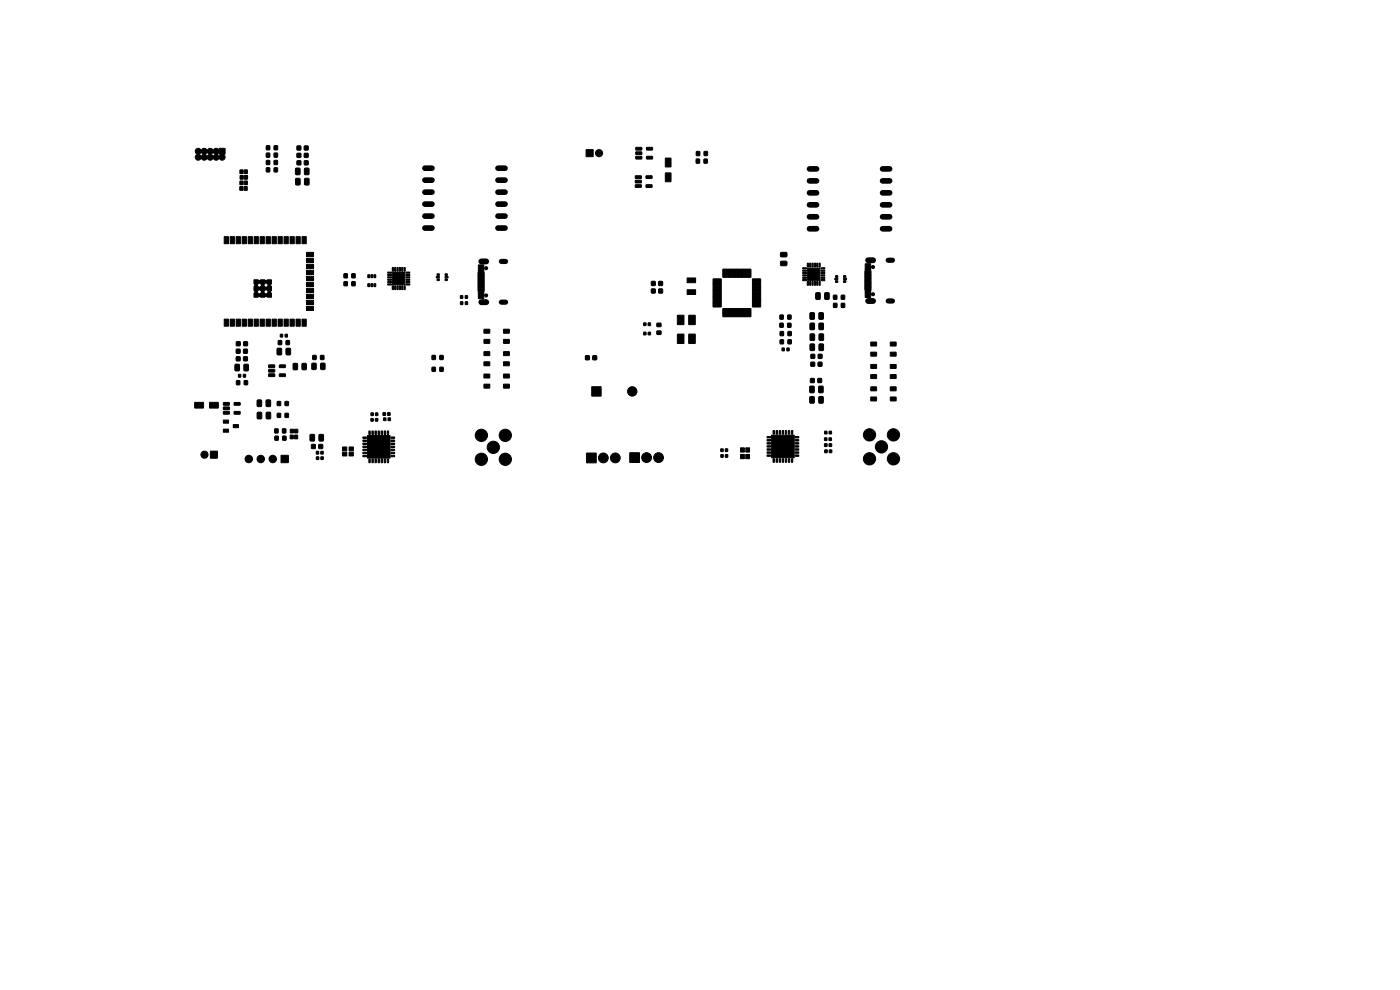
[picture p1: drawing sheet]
<svg xmlns="http://www.w3.org/2000/svg" width="297mm" height="210mm" viewBox="0 0 297 210" stroke-linecap="round" stroke-linejoin="round" font-family="sans-serif">
<g fill="#000" stroke="#000" stroke-width=".21">
<path d="M46.5 31.5h1.2v1.2h-1.2zM50.9 38.4h.6v.8h-.6zM50.9 37.2h.7v.8h-.7zM50.9 36.1h.7v.7h-.7zM51.8 38.4h.7v.8h-.7zM51.9 37.2h.6v.8h-.6zM51.8 36.1h.7v.7h-.7zM56.5 32.5h.7v.8h-.7zM56.5 35.6h.7v.8h-.7zM56.5 34.1h.7v.8h-.7zM56.5 30.9h.7v.9h-.7zM58.2 32.5h.7v.8h-.7z"/>
<path d="M58.2 35.6h.7v.8h-.7zM58.2 34.1h.7v.8h-.7zM58.2 30.9h.7v.9h-.7zM62.7 35.7l.7-.1 .3 .2v1l-.2 .3h-.6l-.2-.2zM62.8 37.9l.6-.1 .3 .2v1l-.2 .2-.6 .1-.2-.2zM63 31h.8v.8h-.8zM63 32.5h.8v.9h-.8zM63 34.1h.8v.8h-.8zM64.6 31h.7v.8h-.7zM64.6 32.5h.7v.9h-.7zM64.6 34.1h.7v.8h-.7zM64.6 35.7l.7-.1 .3 .2v1l-.2 .3h-.6l-.2-.2z"/>
<path d="M64.7 37.9l.6-.1 .3 .2v1l-.2 .2-.6 .1-.2-.2zM124.4 31.8h1.4v1.4h-1.4zM134.8 37.3h1.2l.1 .5-1.3 .1zM134.8 38.3l1.2-.1 .1 .5-1.3 .1zM134.8 39.2h1.2l.1 .5-1.3 .1zM134.9 31.3h1.2l.1 .5h-1.3zM134.9 32.2h1.2l.1 .5-1.3 .1zM134.9 33.2h1.2l.1 .5h-1.3zM137.1 39.2h1.2v.5l-1.2 .1zM137.1 37.3h1.2v.5l-1.2 .1zM137.2 33.2h1.2v.5h-1.2zM137.2 31.3h1.2v.5h-1.2z"/>
<path d="M141.2 33.6h1.1v1.8h-1.1zM141.2 36.7h1.1v1.8h-1.1zM147.7 33.8h.7v.8h-.7zM147.7 32.2h.7v.8h-.7zM149.4 33.8h.6v.8h-.6zM149.4 32.2h.7v.8h-.7zM47.6 50.2h.9v1.5h-.9zM48.8 50.2h.9v1.5h-.9zM50.1 50.2h.9v1.5h-.9zM50.9 39.6h.6v.8h-.6zM51.4 50.2h.9v1.5h-.9zM51.8 39.6h.6v.8h-.6z"/>
<path d="M52.6 50.2h.9v1.5h-.9zM53.9 50.2h.9v1.5h-.9zM55.2 50.2h.9v1.5h-.9zM56.5 50.2h.8v1.5h-.8zM57.7 50.2h.9v1.5h-.9zM59 50.2h.9v1.5h-.9zM60.3 50.2h.9v1.5h-.9zM61.5 50.2h.9v1.5h-.9zM62.8 50.2h.9v1.5h-.9zM64.1 50.2h.9v1.5h-.9zM65 59.9h1.5v.9h-1.5zM65 58.6h1.5v.9h-1.5z"/>
<path d="M65 57.3h1.5v.9h-1.5zM65 56.1h1.5v.9h-1.5zM65 54.8h1.5v.9h-1.5zM65 53.5h1.5v.9h-1.5zM73 58.1h.7v.8h-.7zM74.6 58.1h.7v.8h-.7zM78 58.3h.4v.6h-.4zM78.7 58.3h.4l-.1 .6h-.3zM79.3 58.3h.4v.6h-.4zM82.3 57.7h.7l.1 .2-.8 .1zM82.3 58.2h.7l.1 .2-.8 .1zM82.3 58.7h.7l.1 .2-.8 .1z"/>
<path d="M82.3 59.2h.7l.1 .2-.8 .1zM82.3 59.7h.7l.1 .2-.8 .1zM83.2 56.8h.3l-.1 .8-.2-.1zM83.7 56.8h.3l-.1 .8-.2-.1zM84.2 56.8h.3l-.1 .8-.2-.1zM84.7 56.8h.3l-.1 .8-.2-.1zM85.2 56.8h.3l-.1 .8-.2-.1zM83.3 57.8h2.6v2.6h-2.6zM85.7 56.8h.3l-.1 .8-.2-.1zM86.1 59.7h.8v.2l-.7 .1zM86.1 59.2h.8v.2l-.7 .1zM86.1 58.7h.8v.2l-.7 .1z"/>
<path d="M86.1 58.2h.8v.2l-.7 .1zM86.1 57.7h.8v.2l-.7 .1zM92.7 58.1h.5v.3h-.5zM92.6 58.7h.6v.2h-.6zM92.7 59.2h.5v.3h-.5zM94.4 59.2h.5v.3h-.5zM94.4 58.1h.5v.3h-.5zM94.4 58.7h.6l.1 .2h-.6zM101.4 59.3h1.3v.4l-1.2 .1zM101.4 58.3h1.3v.4l-1.2 .1zM101.4 57.8h1.3v.4l-1.2 .1zM101.4 58.8h1.3v.4l-1.2 .1z"/>
<path d="M101.5 57h1.1v.7l-1.1 .1zM101.5 56.2h1.1v.7l-1.1 .1zM145.8 59h1.8v1h-1.8zM151.3 59.2h1.6l.1 .4h-1.7zM151.3 59.7h1.6l.1 .4h-1.7zM153.4 57.1l.4 .1-.1 1.6h-.4zM153.9 57.1l.4 .1-.1 1.6h-.4zM154.4 57.1l.4 .1-.1 1.6h-.4zM154.9 57.1l.4 .1-.1 1.6h-.4zM155.4 57.1l.4 .1-.1 1.6h-.4zM155.9 57.1l.4 .1-.1 1.6h-.4zM156.4 57.1l.4 .1-.1 1.6h-.4z"/>
<path d="M156.9 57.1l.4 .1-.1 1.6h-.4zM157.4 57.1l.4 .1-.1 1.6h-.4zM157.9 57.1l.4 .1-.1 1.6h-.4zM158.4 57.1l.4 .1-.1 1.6h-.4zM158.9 57.1l.4 .1-.1 1.6h-.4zM159.7 59.7h1.6l.1 .4h-1.7zM159.7 59.2h1.6l.1 .4h-1.7zM165.6 53.6l1.2-.1 .2 .3-.1 .5-.2 .2h-1l-.1-.2zM165.6 55.5l1.2-.1 .2 .2-.1 .6-.2 .2h-1l-.1-.3zM170.3 56.8h.8v.2h-.8zM170.3 57.3h.8v.2h-.8zM170.3 57.8h.8v.2h-.8z"/>
<path d="M170.3 58.3h.8v.2h-.8zM170.3 58.8h.8v.2h-.8zM170.3 59.3h.8v.2h-.8zM171.3 55.8l.2 .1v.7h-.2zM171.8 55.8l.2 .1v.7h-.2zM172.3 55.8l.2 .1v.7h-.2zM172.8 55.8l.2 .1v.7h-.2zM173.3 55.8l.2 .1v.7h-.2zM171.3 56.9h2.6v2.6h-2.6zM173.8 55.8l.2 .1v.7h-.2zM174.2 59.3h.7l.1 .2h-.8zM174.2 58.8h.7l.1 .2h-.8z"/>
<path d="M174.2 58.3h.7l.1 .2h-.8zM174.2 57.8h.7l.1 .2h-.8zM174.2 57.3h.7l.1 .2h-.8zM174.2 56.8h.7l.1 .2h-.8zM177.3 58.5h.4v.3h-.4zM177.1 59.1l.6-.1v.3h-.6zM177.3 59.6h.4v.3h-.4zM179 59.6h.4v.3h-.4zM179 58.5h.4v.3h-.4zM179 59.1l.5-.1 .1 .3h-.6zM183.5 59.1l1.2-.1 .1 .5h-1.3zM183.5 58.1l1.2-.1 .1 .5h-1.3z"/>
<path d="M183.5 57.6l1.2-.1 .1 .5h-1.3zM183.5 58.6l1.2-.1 .1 .5h-1.3zM183.6 56.8l1.1-.1v.8h-1.1zM183.6 56l1.1-.1v.8h-1.1zM47.6 67.7h.9v1.5h-.9zM48.8 67.7h.9v1.5h-.9zM49.9 77.3l.7-.1 .2 .2v1l-.1 .3h-.6l-.3-.2zM50.1 75.7h.8v.8h-.8zM50.2 72.5h.7v.8h-.7zM50.1 74.1h.8v.8h-.8zM50.1 67.7h.9v1.5h-.9zM50.6 79.4h.5v.6h-.5z"/>
<path d="M51.7 75.7h.8v.8h-.8zM51.7 72.5h.8v.8h-.8zM51.8 77.3l.7-.1 .2 .2v1l-.1 .3h-.6l-.3-.2zM51.6 79.4h.5v.6h-.5zM51.4 67.7h.9v1.5h-.9zM51.7 74.1h.8v.8h-.8zM52.6 67.7h.9v1.5h-.9zM53.9 62.2h.9v.9h-.9zM53.9 60.8h.9v.9h-.9zM53.9 59.4h.9v.9h-.9zM53.9 67.7h.9v1.5h-.9zM55.2 67.7h.9v1.5h-.9z"/>
<path d="M55.3 62.2h.9v.9h-.9zM55.3 60.8h.9v.9h-.9zM55.3 59.4h.9v.9h-.9zM57 77.4h1.2l.1 .5-1.2 .1zM57 78.4h1.2l.1 .4-1.2 .1zM57 79.3h1.2l.1 .5-1.2 .1zM56.5 67.7h.8v1.5h-.8zM56.7 62.2h.9v.9h-.9zM56.7 60.8h.9v.9h-.9zM56.7 59.4h.9v.9h-.9zM57.7 67.7h.9v1.5h-.9zM58.8 73.9h.7l.2 .1 .1 1.1-.2 .2h-.6l-.2-.2z"/>
<path d="M59.1 72.3h.6v.8h-.6zM59.3 79.3h1.2l.1 .5-1.3 .1zM59.3 77.4h1.2l.1 .5-1.3 .1zM59 67.7h.9v1.5h-.9zM59.5 70.9h.4v.6h-.4zM60.7 72.3h.7v.8h-.7zM60.7 73.9h.7l.2 .1 .1 1.1-.2 .2h-.6l-.2-.2zM60.5 70.9h.5v.6h-.5zM60.3 67.7h.9v1.5h-.9zM62.2 77.1h.7l.2 .1v1l-.1 .2-.6 .1-.2-.2zM61.5 67.7h.9v1.5h-.9zM62.8 67.7h.9v1.5h-.9z"/>
<path d="M64.1 77.1h.7l.2 .1v1l-.1 .2-.6 .1-.2-.2zM64.1 67.7h.9v1.5h-.9zM65 65h1.5v.9h-1.5zM65 63.7h1.5v.9h-1.5zM65 62.4h1.5v.9h-1.5zM65 61.2h1.5v.9h-1.5zM66.2 77.1l.7-.1 .2 .2v1l-.2 .2h-.5l-.3-.1zM66.4 75.4h.6v.8h-.6zM68 75.4h.7v.8h-.7zM68.1 77.1l.6-.1 .3 .2v1l-.2 .2h-.6l-.2-.1zM73 59.8h.7v.8h-.7zM74.6 59.8h.7v.8h-.7z"/>
<path d="M78 60.2h.4v.6h-.4zM78.7 60.2h.4l-.1 .6h-.3zM79.3 60.2h.4v.6h-.4zM82.3 60.2h.7l.1 .2-.8 .1zM83.2 60.6l.3 .1-.1 .7h-.2zM83.7 60.6l.3 .1-.1 .7h-.2zM84.2 60.6l.3 .1-.1 .7h-.2zM84.7 60.6l.3 .1-.1 .7h-.2zM85.2 60.6l.3 .1-.1 .7h-.2zM85.7 60.6l.3 .1-.1 .7h-.2zM86.1 60.2h.8v.2l-.7 .1zM91.7 77.9h.7v.9h-.7z"/>
<path d="M91.7 75.4h.7v.8h-.7zM93.3 77.9h.7v.9h-.7zM93.3 75.4h.7v.8h-.7zM97.7 62.7h.5v.6h-.5zM97.7 64h.5v.6h-.5zM98.7 62.7h.5v.6h-.5zM98.7 64h.5v.6h-.5zM101.4 60.8h1.3v.4l-1.2 .1zM101.4 59.8h1.3v.4l-1.2 .1zM101.4 60.3h1.3v.4l-1.2 .1zM101.4 61.3h1.3v.4l-1.2 .1zM101.5 61.8h1.1v.7l-1.1 .1z"/>
<path d="M101.5 62.6h1.1v.7l-1.1 .1zM102.7 79.4l1.2-.1v.8l-1.2 .1zM102.7 69.9l1.2-.1v.8l-1.2 .1zM102.7 72h1.2v.8h-1.2zM102.7 74.6h1.2v.8h-1.2zM102.7 76.8l1.2-.1v.8l-1.2 .1zM106.8 79.4l1.2-.1 .1 .8-1.2 .1zM106.8 69.9l1.2-.1 .1 .8-1.2 .1zM106.8 72h1.2l.1 .8h-1.2zM106.8 74.6h1.2l.1 .8h-1.2zM106.8 76.8l1.2-.1 .1 .8-1.2 .1zM124.2 75.5h.8v.8h-.8z"/>
<path d="M125.8 75.5h.7v.8h-.7zM136.6 68.5h.4v.5h-.4zM136.6 70.5h.4v.5h-.4zM137.5 68.5h.5v.5h-.5zM137.5 70.5h.5v.5h-.5zM138.2 59.7h.8v.8h-.8zM138.2 61.3h.8v.8h-.8zM139.4 68.6h.8v.7h-.8zM139.4 70.2h.8v.7h-.8zM139.8 59.7h.7v.8h-.7zM139.8 61.3h.7v.8h-.7zM143.7 66.9h1.4v1.9h-1.4z"/>
<path d="M143.7 70.9h1.4v1.9h-1.4zM146.1 70.9h1.4v1.9h-1.4zM146.1 66.9h1.4v1.9h-1.4zM145.8 61.5h1.8v1h-1.8zM151.3 60.2h1.6l.1 .4h-1.7zM151.3 60.7h1.6l.1 .4h-1.7zM151.3 61.2h1.6l.1 .4h-1.7zM151.3 61.7h1.6l.1 .4h-1.7zM151.3 62.2h1.6l.1 .4h-1.7zM151.3 62.7h1.6l.1 .4h-1.7zM151.3 63.2h1.6l.1 .4h-1.7zM151.3 63.7h1.6l.1 .4h-1.7z"/>
<path d="M151.3 64.2h1.6l.1 .4h-1.7zM151.3 64.7h1.6l.1 .4h-1.7zM153.4 65.5h.4l-.1 1.7-.4-.1zM153.9 65.5h.4l-.1 1.7-.4-.1zM154.4 65.5h.4l-.1 1.7-.4-.1zM154.9 65.5h.4l-.1 1.7-.4-.1zM155.4 65.5h.4l-.1 1.7-.4-.1zM155.9 65.5h.4l-.1 1.7-.4-.1zM156.4 65.5h.4l-.1 1.7-.4-.1zM156.9 65.5h.4l-.1 1.7-.4-.1zM157.4 65.5h.4l-.1 1.7-.4-.1zM157.9 65.5h.4l-.1 1.7-.4-.1z"/>
<path d="M158.4 65.5h.4l-.1 1.7-.4-.1zM158.9 65.5h.4l-.1 1.7-.4-.1zM159.7 64.7h1.6l.1 .4h-1.7zM159.7 64.2h1.6l.1 .4h-1.7zM159.7 63.7h1.6l.1 .4h-1.7zM159.7 63.2h1.6l.1 .4h-1.7zM159.7 62.7h1.6l.1 .4h-1.7zM159.7 62.2h1.6l.1 .4h-1.7zM159.7 61.7h1.6l.1 .4h-1.7zM159.7 61.2h1.6l.1 .4h-1.7zM159.7 60.7h1.6l.1 .4h-1.7zM159.7 60.2h1.6l.1 .4h-1.7z"/>
<path d="M165.5 68.6h.6v.8h-.6zM165.5 66.8h.6v.9h-.6zM165.5 72.1h.7v.8h-.7zM165.5 70.4h.7v.8h-.7zM165.9 73.8h.5v.6h-.5zM167.1 68.6h.7v.8h-.7zM167.1 66.8h.7v.9h-.7zM167.2 72.1h.7v.8h-.7zM167.2 70.4h.7v.8h-.7zM166.9 73.8h.5v.6h-.5zM171.3 59.7h.2v.8h-.2zM171.9 66.4l.6-.1 .3 .2v1l-.2 .2-.6 .1-.2-.2z"/>
<path d="M171.9 68.6l.7-.1 .2 .2v1l-.1 .2-.6 .1-.3-.2zM171.9 73l.7-.1 .2 .2v1l-.1 .3h-.6l-.3-.2zM171.9 70.9l.7-.1 .2 .1v1.1l-.1 .2h-.6l-.3-.1zM172 76.9h.8v.8h-.8zM171.8 59.7h.2v.8h-.2zM172.3 59.7h.2v.8h-.2zM172.1 75.2h.7v.8h-.7zM172.8 59.7h.2v.8h-.2zM173.1 62.1h.7l.2 .1v1.1l-.1 .2h-.6l-.3-.1zM173.3 59.7h.2v.8h-.2zM173.6 76.9h.8v.8h-.8zM173.8 66.4l.6-.1 .3 .2v1l-.2 .2-.6 .1-.2-.2z"/>
<path d="M173.8 68.6l.7-.1 .2 .2v1l-.1 .2-.6 .1-.3-.2zM173.8 73l.7-.1 .2 .2v1l-.1 .3h-.6l-.3-.2zM173.8 70.9l.7-.1 .2 .1v1.1l-.1 .2h-.6l-.3-.1zM173.8 59.7h.2v.8h-.2zM173.6 75.2h.8v.8h-.8zM175 62.1h.7l.2 .1v1.1l-.1 .2h-.6l-.3-.1zM176.8 62.6h.7v.9h-.7zM176.8 64.4h.7v.8h-.7zM178.5 62.6h.7v.9h-.7zM178.5 64.4h.7v.8h-.7zM183.5 60.6l1.2-.1 .1 .5h-1.3zM183.5 59.6l1.2-.1 .1 .5h-1.3z"/>
<path d="M183.5 60.1l1.2-.1 .1 .5h-1.3zM183.5 61.1l1.2-.1 .1 .5h-1.3zM183.6 61.6l1.1-.1v.8h-1.1zM183.6 62.4l1.1-.1v.8h-1.1zM184.7 77.3h1.2l.1 .8h-1.2zM184.7 79.5h1.2l.1 .7-1.2 .1zM184.7 72.6h1.2l.1 .7-1.2 .1zM184.7 74.7h1.2l.1 .8h-1.2zM188.9 77.3h1.2v.8h-1.2zM188.9 79.5h1.2v.7l-1.2 .1zM188.9 72.6h1.2v.7l-1.2 .1zM188.9 74.7h1.2v.8h-1.2z"/>
<path d="M41.3 85.4h1.8l.1 1.1-1.8 .1zM44.5 85.4h1.8v1.1l-1.8 .1zM44.7 95.7h1.4v1.5h-1.4zM47.4 85.4h1.2l.1 .5-1.2 .1zM47.4 86.4l1.2-.1 .1 .5-1.2 .1zM47.4 87.3h1.2l.1 .5-1.2 .1zM47.4 89.1h1.1v.7h-1.1zM47.4 91h1.1v.7h-1.1zM49.7 87.3h1.2l.1 .5-1.3 .1zM49.7 85.4h1.2l.1 .5-1.3 .1zM50.2 80.8h.7v.8h-.7zM49.5 90.1h1.1v.6h-1.1z"/>
<path d="M51.8 80.8h.7v.8h-.7zM54.6 84.9l.7-.1 .2 .2v1l-.1 .2-.6 .1-.3-.2zM54.6 87.5l.7-.1 .2 .2v1l-.1 .3h-.6l-.2-.2zM56.5 84.9l.7-.1 .2 .2v1l-.1 .2-.6 .1-.3-.2zM56.5 87.5l.7-.1 .2 .2v1l-.1 .3h-.6l-.2-.2zM58.3 91h.7v.8h-.7zM58.3 92.5h.7v.9h-.7zM58.8 85.2h.7v.8h-.7zM58.8 87.7h.7v.8h-.7zM59.6 96.6h1.6v1.5h-1.6zM59.9 91h.7v.8h-.7zM60 92.5h.7v.9h-.7z"/>
<path d="M60.5 85.2h.7v.8h-.7zM60.5 87.7h.7v.8h-.7zM61.6 92.3h.6v.8h-.6zM61.6 91.1h.6v.7h-.6zM62.5 92.3h.6v.8h-.6zM62.5 91.1h.7v.7h-.7zM65.8 92.2l.7-.1 .2 .2v1l-.1 .3h-.6l-.2-.2zM66.1 94.3h.8v.8h-.8zM67.1 95.8h.5v.5h-.5zM67.1 96.9h.5v.6h-.5zM67.7 92.2l.7-.1 .2 .2v1l-.1 .3h-.6l-.2-.2zM68.1 95.8h.5v.5h-.5z"/>
<path d="M68.1 96.9h.5v.6h-.5zM67.7 94.3h.7v.8h-.7zM72.7 95.9h.9v.8h-.9zM72.7 94.8h.9v.8h-.9zM74.1 95.9h.9v.8h-.9zM74.1 94.8h.9v.8h-.9zM77 92.7h.7v.2l-.7 .1zM77 93.4l.7-.1v.3h-.7zM77 94h.7v.2l-.7 .1zM77 94.7l.7-.1v.3h-.7zM77 95.3h.7v.2l-.7 .1zM77 96l.7-.1v.3h-.7z"/>
<path d="M77 96.6h.7v.2l-.7 .1zM77.9 92.4h4.8v4.8h-4.8zM78.3 97.4h.2v.8l-.2-.1zM78.3 91.4l.2 .1v.7l-.2-.1zM78.7 88.8h.5v.5h-.5zM78.7 87.6h.5v.5h-.5zM78.9 97.4h.3v.8l-.3-.1zM78.9 91.4l.3 .1v.7l-.3-.1zM79.6 97.4h.2v.8l-.2-.1zM79.6 91.4l.2 .1v.7l-.2-.1zM79.7 88.8h.4v.5h-.4zM79.7 87.6h.4v.5h-.4z"/>
<path d="M80.2 97.4h.3v.8l-.3-.1zM80.2 91.4l.3 .1v.7l-.3-.1zM80.9 97.4h.2v.8l-.2-.1zM80.9 91.4l.2 .1v.7l-.2-.1zM81.3 87.6h.5v.5h-.5zM81.4 88.7h.5v.5h-.5zM81.5 97.4h.3v.8l-.3-.1zM81.5 91.4l.3 .1v.7l-.3-.1zM82.2 97.4h.2v.8l-.2-.1zM82.2 91.4l.2 .1v.7l-.2-.1zM82.2 87.6h.5v.5h-.5zM82.3 88.7h.5v.5h-.5z"/>
<path d="M83 96.6h.7v.2l-.7 .1zM83 96l.7-.1v.3h-.7zM83 95.3h.7v.2l-.7 .1zM83 94.7l.7-.1v.3h-.7zM83 94h.7v.2l-.7 .1zM83 93.4l.7-.1v.3h-.7zM83 92.7h.7v.2l-.7 .1zM102.7 81.5h1.2v.8h-1.2zM106.8 81.5h1.2l.1 .8h-1.2zM124.4 96.1h2.1v2.1h-2.1zM125.5 82h2v2h-2zM133.6 96.1h2v2h-2z"/>
<path d="M152.9 95.2h.5v.6h-.5zM152.9 96.4h.5v.6h-.5zM153.9 95.2h.5v.6h-.5zM153.9 96.4h.5v.6h-.5zM157.1 95h.8v.9h-.8zM157.1 96.4h.8v.9h-.8zM158.2 96.4h.8v.9h-.8zM158.2 95h.8v.9h-.8zM162.7 92.6h.7l.1 .3h-.7zM162.7 93.3h.7l.1 .2h-.7zM162.7 93.9h.7l.1 .3h-.7zM162.7 94.6h.7l.1 .2h-.7z"/>
<path d="M162.7 95.2h.7l.1 .3h-.7zM162.7 95.9h.7l.1 .2h-.7zM162.7 96.5h.7l.1 .3h-.7zM163.7 92.3h4.8v4.8h-4.8zM164 97.3h.3l-.1 .8-.2-.1zM164 91.3l.3 .1-.1 .7h-.2zM164.7 97.3h.2v.8l-.3-.1zM164.7 91.3l.2 .1v.7h-.3zM165.3 97.3h.3l-.1 .8-.2-.1zM165.3 91.3l.3 .1-.1 .7h-.2zM166 97.3h.2v.8l-.3-.1zM166 91.3l.2 .1v.7h-.3z"/>
<path d="M166.6 97.3h.3l-.1 .8-.2-.1zM166.6 91.3l.3 .1-.1 .7h-.2zM167.3 97.3h.2v.8l-.3-.1zM167.3 91.3l.2 .1v.7h-.3zM167.9 97.3h.3l-.1 .8-.2-.1zM167.9 91.3l.3 .1-.1 .7h-.2zM168.7 96.5h.7l.1 .3h-.8zM168.7 95.9h.7l.1 .2h-.8zM168.7 95.2h.7l.1 .3h-.8zM168.7 94.6h.7l.1 .2h-.8zM168.7 93.9h.7l.1 .3h-.8zM168.7 93.3h.7l.1 .2h-.8z"/>
<path d="M168.7 92.6h.7l.1 .3h-.8zM171.8 82l.7-.1 .2 .1 .1 1.1-.2 .2h-.6l-.2-.1zM171.8 84.2l.7-.1 .3 .1v1.1l-.2 .2h-.6l-.2-.1zM172 80.3h.7v.8h-.7zM173.7 82l.7-.1 .2 .1 .1 1.1-.2 .2h-.6l-.2-.1zM173.7 84.2l.7-.1 .3 .1v1.1l-.2 .2h-.6l-.2-.1zM173.5 80.3h.8v.8h-.8zM174.9 92.9h.5v.5h-.5zM175 91.5h.4v.5h-.4zM175 95.5h.5v.5h-.5zM174.9 94.1h.5v.6h-.5zM175.9 92.9h.5v.5h-.5z"/>
<path d="M175.9 91.5h.5v.5h-.5zM175.9 95.5h.5v.5h-.5zM175.9 94.1h.5v.6h-.5zM184.7 82.1h1.2l.1 .7-1.2 .1zM184.7 84.2h1.2l.1 .8h-1.2zM188.9 82.1h1.2v.7l-1.2 .1zM188.9 84.2h1.2v.8h-1.2z"/>
<circle cx="42.1" cy="32.1" r=".63"/>
<circle cx="42.1" cy="33.4" r=".63"/>
<circle cx="43.3" cy="32.1" r=".63"/>
<circle cx="43.3" cy="33.4" r=".63"/>
<circle cx="44.6" cy="32.1" r=".63"/>
<circle cx="44.6" cy="33.4" r=".63"/>
<circle cx="45.9" cy="32.1" r=".63"/>
<circle cx="45.9" cy="33.4" r=".63"/>
<circle cx="47.1" cy="33.4" r=".63"/>
<circle cx="127.1" cy="32.5" r=".76"/>
<circle cx="55" cy="59.8" r=".3"/>
<circle cx="56.4" cy="59.8" r=".3"/>
<circle cx="103.1" cy="56.9" r=".33"/>
<circle cx="185.2" cy="56.6" r=".33"/>
<circle cx="54.3" cy="61.9" r=".3"/>
<circle cx="54.3" cy="60.5" r=".3"/>
<circle cx="55" cy="62.6" r=".3"/>
<circle cx="55" cy="61.2" r=".3"/>
<circle cx="55.7" cy="60.5" r=".3"/>
<circle cx="55.7" cy="61.9" r=".3"/>
<circle cx="56.4" cy="62.6" r=".3"/>
<circle cx="56.4" cy="61.2" r=".3"/>
<circle cx="57.1" cy="61.9" r=".3"/>
<circle cx="57.1" cy="60.5" r=".3"/>
<circle cx="103.1" cy="62.7" r=".33"/>
<circle cx="185.2" cy="62.4" r=".33"/>
<circle cx="43.4" cy="96.4" r=".76"/>
<circle cx="52.8" cy="97.4" r=".79"/>
<circle cx="55.3" cy="97.4" r=".79"/>
<circle cx="57.9" cy="97.4" r=".79"/>
<circle cx="102.1" cy="97.4" r="1.3"/>
<circle cx="102.1" cy="92.3" r="1.3"/>
<circle cx="104.7" cy="94.9" r="1.3"/>
<circle cx="107.2" cy="97.4" r="1.3"/>
<circle cx="107.2" cy="92.3" r="1.3"/>
<circle cx="128" cy="97.1" r="1.04"/>
<circle cx="130.5" cy="97.1" r="1.04"/>
<circle cx="134.1" cy="83" r="1"/>
<circle cx="137.2" cy="97.1" r="1.04"/>
<circle cx="139.7" cy="97.1" r="1.04"/>
<circle cx="184.5" cy="97.3" r="1.3"/>
<circle cx="184.5" cy="92.2" r="1.3"/>
<circle cx="187" cy="94.8" r="1.3"/>
<circle cx="189.5" cy="97.3" r="1.3"/>
<circle cx="189.5" cy="92.2" r="1.3"/>
</g>
<g fill="none" stroke="#000" stroke-width="1.2">
<path d="M90.1 35.7h1.5M90.1 38.2h1.5M105.6 35.7h1.5M105.6 38.2h1.5M171.7 35.8h1.5M171.7 38.4h1.5M187.2 35.8h1.5M187.2 38.4h1.5M90.1 40.8h1.5M90.1 43.3h1.5M90.1 45.8h1.5M90.1 48.4h1.5"/>
<path d="M105.6 40.8h1.5M105.6 43.3h1.5M105.6 45.8h1.5M105.6 48.4h1.5M171.7 40.9h1.5M171.7 43.5h1.5M171.7 46h1.5M171.7 48.5h1.5M187.2 40.9h1.5M187.2 43.5h1.5M187.2 46h1.5M187.2 48.5h1.5"/>
</g>
<path d="M102.1 55.5h1.1M184.2 55.2h1M102.1 64.1h1.1M184.2 63.9h1" fill="none" stroke="#000" stroke-width="1.3"/>
<path d="M106.4 55.5h.9M188.4 55.2h.9M106.4 64.1h.9M188.4 63.9h.9" fill="none" stroke="#000" stroke-width="1.1"/>
</svg>
